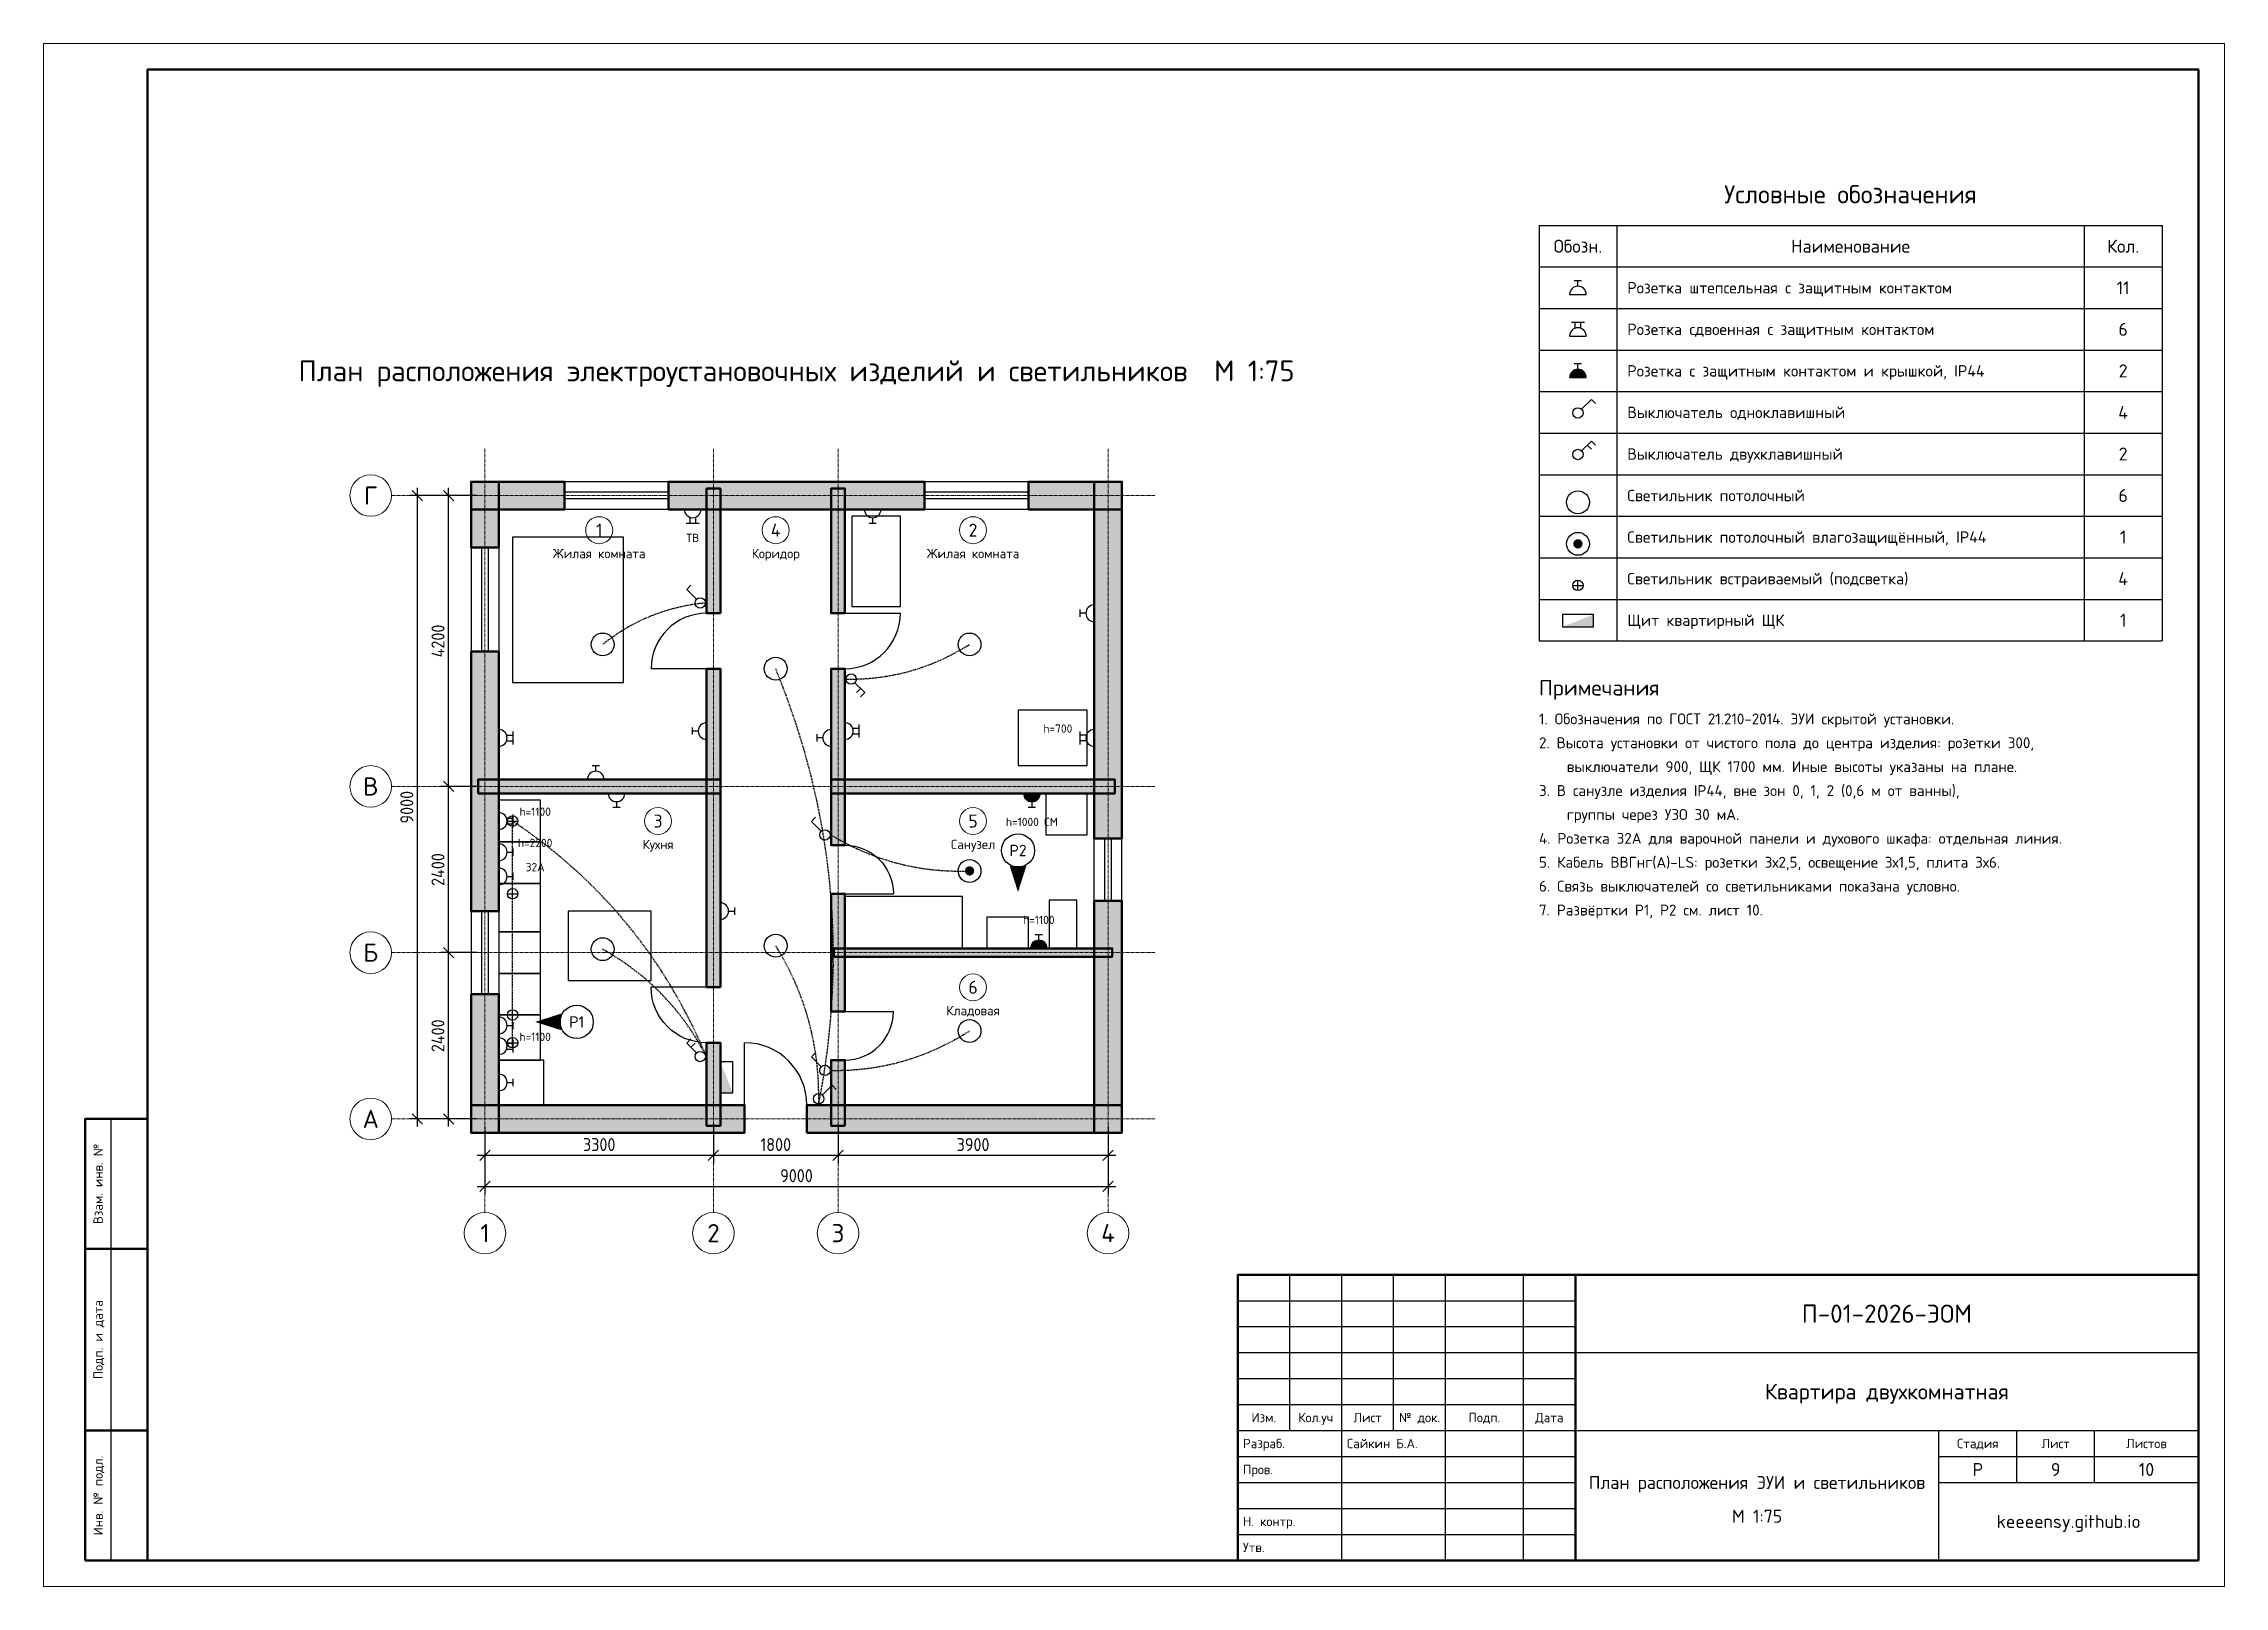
# Model space of a CAD drawing. Header units: millimetres. Extents: x 0 to 420, y 0 to 297.
import ezdxf
from ezdxf.enums import TextEntityAlignment as Align

# ---------------------------------------------------------------- set-up
doc = ezdxf.new("R2010")
doc.units = ezdxf.units.MM
doc.header["$LTSCALE"] = 0.25
doc.linetypes.add('DASHDOT', pattern=[3.556, 2.54, -0.508, 0, -0.508])
doc.linetypes.add('DASHED', pattern=[1.524, 1.27, -0.254])
for name, color, linetype in [('Мебель', 6, 'Continuous'), ('Разрез', 7, 'Continuous'), ('Связи', 1, 'DASHED'), ('Электрика', 1, 'Continuous')]:
    doc.layers.add(name, color=color, linetype=linetype)
for name, color, linetype, lineweight in [('Надписи', 7, 'Continuous', 25), ('Оси', 1, 'DASHDOT', 18), ('Помещения', 7, 'Continuous', 18), ('Проемы', 8, 'Continuous', 25), ('Размеры', 7, 'Continuous', 18), ('Рамка', 7, 'Continuous', 50), ('Стены', 8, 'Continuous', 50), ('Штамп', 7, 'Continuous', 25)]:
    doc.layers.add(name, color=color, linetype=linetype, lineweight=lineweight)
doc.styles.add('GOST', font='isocpeur.ttf', dxfattribs={"width": 0.9})
doc.dimstyles.new('ГОСТ', dxfattribs={"dimtxt": 2.5, "dimasz": 2.5, "dimexe": 1.5, "dimexo": 1.5, "dimgap": 0.8, "dimtad": 1, "dimdec": 0, "dimlfac": 75, "dimtxsty": 'GOST', "dimtsz": 1, "dimcen": 2.5, "dimdle": 1.5, "dimclrd": 7, "dimclre": 7, "dimclrt": 7, "dimazin": 3, "dimtfac": 1, "dimtmove": 0, "dimatfit": 3})

msp = doc.modelspace()

# ---------------------------------------------------------------- texts
at = {"layer": 'Надписи', "style": 'GOST'}
for s, height, p in [('Условные обозначения', 3.5, (348, 268)), ('Обозн.', 2.5, (295.5, 258)), ('Наименование', 2.5, (348, 258)), ('Кол.', 2.5, (400.5, 258)), ('11', 2.5, (400.5, 250)), ('6', 2.5, (400.5, 242)), ('План расположения электроустановочных изделий и светильников  М 1:75', 4, (145, 234)), ('2', 2.5, (400.5, 234)), ('4', 2.5, (400.5, 226)), ('2', 2.5, (400.5, 218)), ('Г', 3.5, (63, 210)), ('6', 2.5, (400.5, 210)), ('1', 2.5, (400.5, 202)), ('4', 2.5, (400.5, 194)), ('1', 2.5, (400.5, 186)), ('В', 3.5, (63, 154)), ('Б', 3.5, (63, 122)), ('А', 3.5, (63, 90)), ('1', 3.5, (85, 68)), ('2', 3.5, (129, 68)), ('3', 3.5, (153, 68)), ('4', 3.5, (205, 68)), ('П-01-2026-ЭОМ', 3.5, (355, 52.5)), ('Квартира двухкомнатная', 3, (355, 37.5)), ('Изм.', 1.8, (235, 32.5)), ('Кол.уч', 1.8, (245, 32.5)), ('Лист', 1.8, (255, 32.5)), ('№ док.', 1.8, (265, 32.5)), ('Подп.', 1.8, (277.5, 32.5)), ('Дата', 1.8, (290, 32.5)), ('Стадия', 1.8, (372.5, 27.5)), ('Лист', 1.8, (387.5, 27.5)), ('Листов', 1.8, (405, 27.5)), ('План расположения ЭУИ и светильников', 2.5, (330, 20)), ('Р', 2.5, (372.5, 22.5)), ('9', 2.5, (387.5, 22.5)), ('10', 2.5, (405, 22.5)), ('М 1:75', 2.5, (330, 13.5)), ('keeeensy.github.io', 2.5, (390, 12.5))]:
    msp.add_text(s, height=height, dxfattribs=at).set_placement(p, align=Align.MIDDLE_CENTER)
for s, height, p in [('Розетка штепсельная с защитным контактом', 2.2, (305, 250)), ('Розетка сдвоенная с защитным контактом', 2.2, (305, 242)), ('Розетка с защитным контактом и крышкой, IP44', 2.2, (305, 234)), ('Выключатель одноклавишный', 2.2, (305, 226)), ('Выключатель двухклавишный', 2.2, (305, 218)), ('Светильник потолочный', 2.2, (305, 210)), ('Светильник потолочный влагозащищённый, IP44', 2.2, (305, 202)), ('Светильник встраиваемый (подсветка)', 2.2, (305, 194)), ('Щит квартирный ЩК', 2.2, (305, 186)), ('Примечания', 3, (288, 173)), ('1. Обозначения по ГОСТ 21.210-2014. ЭУИ скрытой установки.', 2.1, (288, 167)), ('2. Высота установки от чистого пола до центра изделия: розетки 300,', 2.1, (288, 162.4)), ('    выключатели 900, ЩК 1700 мм. Иные высоты указаны на плане.', 2.1, (288, 157.8)), ('3. В санузле изделия IP44, вне зон 0, 1, 2 (0,6 м от ванны),', 2.1, (288, 153.2)), ('    группы через УЗО 30 мА.', 2.1, (288, 148.6)), ('4. Розетка 32А для варочной панели и духового шкафа: отдельная линия.', 2.1, (288, 144)), ('5. Кабель ВВГнг(А)-LS: розетки 3х2,5, освещение 3х1,5, плита 3х6.', 2.1, (288, 139.4)), ('6. Связь выключателей со светильниками показана условно.', 2.1, (288, 134.8)), ('7. Развёртки Р1, Р2 см. лист 10.', 2.1, (288, 130.2)), ('Разраб.', 1.8, (231, 27.5)), ('Сайкин Б.А.', 1.8, (251, 27.5)), ('Пров.', 1.8, (231, 22.5)), ('Н. контр.', 1.8, (231, 12.5)), ('Утв.', 1.8, (231, 7.5))]:
    msp.add_text(s, height=height, dxfattribs=at).set_placement(p, align=Align.MIDDLE_LEFT)
for s, p in [('Взам. инв. №', (10.5, 77.5)), ('Подп. и дата', (10.5, 47.5)), ('Инв. № подл.', (10.5, 17.5))]:
    msp.add_text(s, height=1.8, rotation=90, dxfattribs=at).set_placement(p, align=Align.MIDDLE_CENTER)
at = {"layer": 'Помещения', "style": 'GOST'}
for s, height, p in [('1', 2.5, (107, 203.333)), ('4', 2.5, (141, 203.333)), ('2', 2.5, (179, 203.333)), ('Жилая комната', 1.8, (107, 198.833)), ('Коридор', 1.8, (141, 198.833)), ('Жилая комната', 1.8, (179, 198.833)), ('3', 2.5, (118.333, 147.333)), ('5', 2.5, (179, 147.333)), ('Кухня', 1.8, (118.333, 142.833)), ('Санузел', 1.8, (179, 142.833)), ('6', 2.5, (179, 115.333)), ('Кладовая', 1.8, (179, 110.833))]:
    msp.add_text(s, height=height, dxfattribs=at).set_placement(p, align=Align.MIDDLE_CENTER)
at = {"layer": 'Разрез', "style": 'GOST'}
for s, p in [('Р2', (187.667, 141.667)), ('Р1', (102.667, 108.667))]:
    msp.add_text(s, height=2.2, dxfattribs=at).set_placement(p, align=Align.MIDDLE_CENTER)
at = {"layer": 'Электрика', "style": 'GOST'}
for s, p in [('ТВ', (125, 201.833)), ('h=700', (195.333, 165.133)), ('h=1100', (94.667, 149.133)), ('h=1000 СМ', (190.333, 147.167)), ('h=2200', (94.667, 143.133)), ('32А', (94.667, 138.467)), ('h=1100', (191.667, 128.3)), ('h=1100', (94.667, 105.8))]:
    msp.add_text(s, height=1.6, dxfattribs=at).set_placement(p, align=Align.MIDDLE_CENTER)

# ---------------------------------------------------------------- blocks, each defined once
blk = doc.blocks.new('ДВЕРЬ')
blk.add_line((0, 0), (0, 1))
blk.add_arc((0, 0), 1, 0, 90)
blk = doc.blocks.new('ОКНО')
for p, q in [((0, 0.5), (1, 0.5)), ((0, -0.5), (0, 0.5)), ((1, -0.5), (1, 0.5)), ((0, 0.12), (1, 0.12)), ((0, -0.12), (1, -0.12)), ((0, -0.5), (1, -0.5))]:
    blk.add_line(p, q)
blk = doc.blocks.new('РОЗЕТКА')
for p, q in [((-1.6, 0), (1.6, 0)), ((-0.7, 2.7), (0.7, 2.7)), ((0, 1.6), (0, 2.7))]:
    blk.add_line(p, q)
blk.add_arc((0, 0), 1.6, 0, 180)
blk = doc.blocks.new('РОЗЕТКА2')
for p, q in [((-1.6, 0), (1.6, 0)), ((-1.25, 2.7), (1.25, 2.7)), ((-0.55, 1.5), (-0.55, 2.7)), ((0.55, 1.5), (0.55, 2.7))]:
    blk.add_line(p, q)
blk.add_arc((0, 0), 1.6, 0, 180)
blk = doc.blocks.new('РОЗЕТКА_IP44')
h = blk.add_hatch(color=7)
edge = h.paths.add_edge_path()
edge.add_arc((0, 0), 1.6, 0, 180)
edge.add_line((-1.6, 0), (1.6, 0))
for p, q in [((-1.6, 0), (1.6, 0)), ((-0.7, 2.7), (0.7, 2.7)), ((0, 1.6), (0, 2.7))]:
    blk.add_line(p, q)
blk.add_arc((0, 0), 1.6, 0, 180)
blk = doc.blocks.new('СВЕТИЛЬНИК')
blk.add_circle((0, 0), 2.2)
blk = doc.blocks.new('СВЕТИЛЬНИК_IP44')
h = blk.add_hatch(color=7)
edge = h.paths.add_edge_path()
edge.add_arc((0, 0), 0.9, 0, 360)
blk.add_circle((0, 0), 2.2)
blk = doc.blocks.new('ТОЧЕЧНЫЙ')
for p, q in [((-1, 0), (1, 0)), ((0, -1), (0, 1))]:
    blk.add_line(p, q)
blk.add_circle((0, 0), 1)
blk = doc.blocks.new('ВЫКЛ2')
for p, q in [((0.7, 1.9), (2.6, 3.8)), ((1.8, 3), (2.6, 2.2)), ((2.6, 3.8), (3.4, 3))]:
    blk.add_line(p, q)
blk.add_circle((0, 1.2), 1)
blk = doc.blocks.new('ВЫКЛ1')
for p, q in [((0.7, 1.9), (2.6, 3.8)), ((2.6, 3.8), (3.4, 3))]:
    blk.add_line(p, q)
blk.add_circle((0, 1.2), 1)
blk = doc.blocks.new('ЩИТ')
blk.add_hatch(color=7).paths.add_polyline_path([(-3, 0), (3, 0), (3, 2.4)])
blk.add_lwpolyline([(-3, 0), (3, 0), (3, 2.4), (-3, 2.4)], close=True)

# ---------------------------------------------------------------- dimensions: what is measured, and where the dimension line sits
at = {"layer": 'Размеры'}
for base, p1, p2 in [((72, 90), (85, 90), (85, 210)), ((78, 154), (85, 154), (85, 210)), ((78, 122), (85, 122), (85, 154)), ((78, 90), (85, 90), (85, 122))]:
    msp.add_linear_dim(base=base, p1=p1, p2=p2, angle=90, dimstyle='ГОСТ', dxfattribs=at).render()
for base, p1, p2 in [((85, 83), (85, 90), (129, 90)), ((85, 77), (85, 90), (205, 90)), ((129, 83), (129, 90), (153, 90)), ((153, 83), (153, 90), (205, 90))]:
    msp.add_linear_dim(base=base, p1=p1, p2=p2, dimstyle='ГОСТ', dxfattribs=at).render()

# ---------------------------------------------------------------- hatches: boundary and pattern name
at = {"layer": 'Разрез'}
for points in [[(187.667, 133.667), (189.267, 138.667), (186.067, 138.667)], [(94.667, 108.667), (99.667, 107.067), (99.667, 110.267)]]:
    msp.add_hatch(color=7, dxfattribs=at).paths.add_polyline_path(points)
at = {"layer": 'Стены'}
for points in [[(100.333, 212.667), (82.333, 212.667), (82.333, 207.333), (100.333, 207.333)], [(82.333, 212.667), (82.333, 200), (87.667, 200), (87.667, 212.667)], [(169.667, 212.667), (120.333, 212.667), (120.333, 207.333), (169.667, 207.333)], [(130.333, 187.333), (130.333, 211.333), (127.667, 211.333), (127.667, 187.333)], [(154.333, 187.333), (154.333, 211.333), (151.667, 211.333), (151.667, 187.333)], [(207.667, 212.667), (189.667, 212.667), (189.667, 207.333), (207.667, 207.333)], [(207.667, 144), (207.667, 212.667), (202.333, 212.667), (202.333, 144)], [(82.333, 180), (82.333, 130), (87.667, 130), (87.667, 180)], [(130.333, 115.333), (130.333, 176.667), (127.667, 176.667), (127.667, 115.333)], [(154.333, 142.667), (154.333, 176.667), (151.667, 176.667), (151.667, 142.667)], [(83.667, 152.667), (130.333, 152.667), (130.333, 155.333), (83.667, 155.333)], [(151.667, 152.667), (206.333, 152.667), (206.333, 155.333), (151.667, 155.333)], [(154.333, 110.667), (154.333, 133.333), (151.667, 133.333), (151.667, 110.667)], [(207.667, 87.333), (207.667, 132), (202.333, 132), (202.333, 87.333)], [(152.2, 121.2), (205.8, 121.2), (205.8, 122.8), (152.2, 122.8)], [(82.333, 114), (82.333, 87.333), (87.667, 87.333), (87.667, 114)], [(130.333, 88.667), (130.333, 104.667), (127.667, 104.667), (127.667, 88.667)], [(154.333, 88.667), (154.333, 101.333), (151.667, 101.333), (151.667, 88.667)], [(82.333, 87.333), (135, 87.333), (135, 92.667), (82.333, 92.667)], [(147, 87.333), (207.667, 87.333), (207.667, 92.667), (147, 92.667)]]:
    msp.add_hatch(color=9, dxfattribs=at).paths.add_polyline_path(points)

# ---------------------------------------------------------------- linework, layer by layer
at = {"layer": 'Мебель', "color": 9}
for points in [[(155.667, 188.667), (165, 188.667), (165, 206), (155.667, 206)], [(90.333, 174), (111.667, 174), (111.667, 202), (90.333, 202)], [(187.667, 158), (201, 158), (201, 168.667), (187.667, 168.667)], [(87.667, 143.333), (95.667, 143.333), (95.667, 151.333), (87.667, 151.333)], [(193, 144.667), (201, 144.667), (201, 152.667), (193, 152.667)], [(87.667, 135.333), (95.667, 135.333), (95.667, 143.333), (87.667, 143.333)], [(87.667, 126), (95.667, 126), (95.667, 135.333), (87.667, 135.333)], [(154.333, 122.8), (177, 122.8), (177, 132.8), (154.333, 132.8)], [(193.667, 122.8), (199, 122.8), (199, 132.133), (193.667, 132.133)], [(87.667, 118), (95.667, 118), (95.667, 126), (87.667, 126)], [(101, 116.667), (117, 116.667), (117, 130), (101, 130)], [(181.667, 122.8), (189.667, 122.8), (189.667, 128.8), (181.667, 128.8)], [(87.667, 110), (95.667, 110), (95.667, 118), (87.667, 118)], [(87.667, 101.333), (95.667, 101.333), (95.667, 110), (87.667, 110)], [(87.667, 92.667), (96.333, 92.667), (96.333, 101.333), (87.667, 101.333)]]:
    msp.add_lwpolyline(points, close=True, dxfattribs=at)
at = {"layer": 'Оси'}
for p, q in [((85, 72), (85, 219)), ((129, 72), (129, 219)), ((153, 72), (153, 219)), ((205, 72), (205, 219)), ((67, 210), (214, 210)), ((67, 154), (214, 154)), ((67, 122), (214, 122)), ((67, 90), (214, 90))]:
    msp.add_line(p, q, dxfattribs=at)
at = {"layer": 'Оси', "color": 7, "linetype": 'Continuous'}
for centre in [(63, 210), (63, 154), (63, 122), (63, 90), (85, 68), (129, 68), (153, 68), (205, 68)]:
    msp.add_circle(centre, 4, dxfattribs=at)
at = {"layer": 'Помещения'}
for centre in [(107, 203.333), (141, 203.333), (179, 203.333), (118.333, 147.333), (179, 147.333), (179, 115.333)]:
    msp.add_circle(centre, 2.6, dxfattribs=at)
at = {"layer": 'Разрез'}
for centre in [(187.667, 141.667), (102.667, 108.667)]:
    msp.add_circle(centre, 3.2, dxfattribs=at)
at = {"layer": 'Рамка'}
msp.add_line((295, 5), (295, 60), dxfattribs=at)
at = {"layer": 'Рамка', "lineweight": 18}
msp.add_lwpolyline([(0, 0), (420, 0), (420, 297), (0, 297)], close=True, dxfattribs=at)
at = {"layer": 'Рамка'}
for points in [[(20, 5), (415, 5), (415, 292), (20, 292)], [(8, 65), (20, 65), (20, 90), (8, 90)], [(8, 30), (20, 30), (20, 65), (8, 65)], [(230, 5), (415, 5), (415, 60), (230, 60)], [(8, 5), (20, 5), (20, 30), (8, 30)]]:
    msp.add_lwpolyline(points, close=True, dxfattribs=at)
at = {"layer": 'Связи', "linetype": 'DASHED', "ltscale": 0.6}
for p, q in [((90.333, 133.333), (90.333, 147.333)), ((90.333, 110), (90.333, 133.333)), ((90.333, 104.667), (90.333, 110))]:
    msp.add_line(p, q, dxfattribs=at)
for points in [[(127.667, 189.333), (126.276, 189.185), (124.904, 188.99), (123.551, 188.747), (122.217, 188.458), (120.901, 188.122), (119.604, 187.74), (118.326, 187.31), (117.067, 186.833), (115.826, 186.31), (114.604, 185.74), (113.401, 185.122), (112.217, 184.458), (111.051, 183.747), (109.904, 182.99), (108.776, 182.185), (107.667, 181.333)], [(154.333, 174.667), (155.951, 174.661), (157.552, 174.713), (159.138, 174.82), (160.708, 174.983), (162.263, 175.203), (163.802, 175.479), (165.326, 175.811), (166.833, 176.2), (168.326, 176.645), (169.802, 177.146), (171.263, 177.703), (172.708, 178.317), (174.138, 178.986), (175.552, 179.712), (176.951, 180.495), (178.333, 181.333)], [(149.267, 92.667), (150.227, 98.062), (150.99, 103.438), (151.556, 108.794), (151.925, 114.132), (152.097, 119.449), (152.073, 124.748), (151.852, 130.027), (151.433, 135.287), (150.818, 140.527), (150.006, 145.748), (148.997, 150.949), (147.792, 156.132), (146.389, 161.294), (144.79, 166.438), (142.993, 171.562), (141, 176.667)], [(127.667, 102), (126.13, 105.49), (124.487, 108.892), (122.739, 112.206), (120.883, 115.433), (118.922, 118.573), (116.854, 121.625), (114.68, 124.59), (112.4, 127.467), (110.014, 130.256), (107.521, 132.958), (104.922, 135.573), (102.217, 138.1), (99.405, 140.54), (96.487, 142.892), (93.464, 145.156), (90.333, 147.333)], [(151.667, 144.667), (153.211, 143.765), (154.773, 142.925), (156.35, 142.148), (157.943, 141.433), (159.553, 140.781), (161.179, 140.192), (162.821, 139.665), (164.48, 139.2), (166.155, 138.798), (167.846, 138.458), (169.553, 138.181), (171.277, 137.967), (173.016, 137.815), (174.772, 137.725), (176.545, 137.698), (178.333, 137.733)], [(127.667, 102), (126.78, 103.643), (125.845, 105.24), (124.861, 106.789), (123.829, 108.292), (122.749, 109.747), (121.62, 111.156), (120.442, 112.518), (119.217, 113.833), (117.942, 115.102), (116.62, 116.323), (115.249, 117.497), (113.829, 118.625), (112.361, 119.706), (110.845, 120.74), (109.28, 121.727), (107.667, 122.667)], [(149.267, 92.667), (149.289, 94.729), (149.24, 96.771), (149.118, 98.794), (148.925, 100.798), (148.66, 102.783), (148.323, 104.748), (147.914, 106.694), (147.433, 108.62), (146.881, 110.527), (146.256, 112.415), (145.56, 114.283), (144.792, 116.132), (143.952, 117.961), (143.04, 119.771), (142.056, 121.562), (141, 123.333)], [(151.667, 99.333), (153.467, 99.34), (155.249, 99.408), (157.014, 99.54), (158.761, 99.733), (160.49, 99.99), (162.201, 100.308), (163.894, 100.69), (165.57, 101.133), (167.228, 101.64), (168.868, 102.208), (170.49, 102.84), (172.094, 103.533), (173.681, 104.29), (175.249, 105.108), (176.8, 105.99), (178.333, 106.933)]]:
    msp.add_lwpolyline(points, dxfattribs=at)
at = {"layer": 'Стены', "color": 7}
for points in [[(100.333, 212.667), (82.333, 212.667), (82.333, 207.333), (100.333, 207.333)], [(82.333, 212.667), (82.333, 200), (87.667, 200), (87.667, 212.667)], [(169.667, 212.667), (120.333, 212.667), (120.333, 207.333), (169.667, 207.333)], [(130.333, 187.333), (130.333, 211.333), (127.667, 211.333), (127.667, 187.333)], [(154.333, 187.333), (154.333, 211.333), (151.667, 211.333), (151.667, 187.333)], [(207.667, 212.667), (189.667, 212.667), (189.667, 207.333), (207.667, 207.333)], [(207.667, 144), (207.667, 212.667), (202.333, 212.667), (202.333, 144)], [(82.333, 180), (82.333, 130), (87.667, 130), (87.667, 180)], [(130.333, 115.333), (130.333, 176.667), (127.667, 176.667), (127.667, 115.333)], [(154.333, 142.667), (154.333, 176.667), (151.667, 176.667), (151.667, 142.667)], [(83.667, 152.667), (130.333, 152.667), (130.333, 155.333), (83.667, 155.333)], [(151.667, 152.667), (206.333, 152.667), (206.333, 155.333), (151.667, 155.333)], [(154.333, 110.667), (154.333, 133.333), (151.667, 133.333), (151.667, 110.667)], [(207.667, 87.333), (207.667, 132), (202.333, 132), (202.333, 87.333)], [(152.2, 121.2), (205.8, 121.2), (205.8, 122.8), (152.2, 122.8)], [(82.333, 114), (82.333, 87.333), (87.667, 87.333), (87.667, 114)], [(130.333, 88.667), (130.333, 104.667), (127.667, 104.667), (127.667, 88.667)], [(154.333, 88.667), (154.333, 101.333), (151.667, 101.333), (151.667, 88.667)], [(82.333, 87.333), (135, 87.333), (135, 92.667), (82.333, 92.667)], [(147, 87.333), (207.667, 87.333), (207.667, 92.667), (147, 92.667)]]:
    msp.add_lwpolyline(points, close=True, dxfattribs=at)
at = {"layer": 'Штамп'}
for p, q in [((288, 262), (408, 262)), ((288, 262), (288, 182)), ((303, 262), (303, 182)), ((393, 262), (393, 182)), ((408, 262), (408, 182)), ((288, 254), (408, 254)), ((288, 246), (408, 246)), ((288, 238), (408, 238)), ((288, 230), (408, 230)), ((288, 222), (408, 222)), ((288, 214), (408, 214)), ((288, 206), (408, 206)), ((288, 198), (408, 198)), ((288, 190), (408, 190)), ((288, 182), (408, 182)), ((13, 65), (13, 90)), ((13, 30), (13, 65)), ((240, 30), (240, 60)), ((250, 30), (250, 60)), ((260, 30), (260, 60)), ((270, 30), (270, 60)), ((285, 30), (285, 60)), ((230, 55), (295, 55)), ((230, 50), (295, 50)), ((230, 45), (295, 45)), ((295, 45), (415, 45)), ((230, 40), (295, 40)), ((230, 35), (295, 35)), ((13, 5), (13, 30)), ((230, 30), (295, 30)), ((250, 5), (250, 30)), ((270, 5), (270, 30)), ((285, 5), (285, 30)), ((295, 30), (415, 30)), ((365, 5), (365, 30)), ((380, 20), (380, 30)), ((395, 20), (395, 30)), ((230, 25), (295, 25)), ((365, 25), (415, 25)), ((230, 20), (295, 20)), ((365, 20), (415, 20)), ((230, 15), (295, 15)), ((230, 10), (295, 10))]:
    msp.add_line(p, q, dxfattribs=at)

# ---------------------------------------------------------------- block references
at = {"layer": 'Проемы'}
for name, p, xscale, yscale, rotation in [('ОКНО', (120.333, 210), 20, 5.333333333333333, 180), ('ОКНО', (189.667, 210), 20, 5.333333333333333, 180), ('ОКНО', (85, 200), 20, 5.333333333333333, 270), ('ДВЕРЬ', (127.667, 176.667), 10.666666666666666, 10.666666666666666, 90), ('ДВЕРЬ', (154.333, 187.333), -10.666666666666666, -10.666666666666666, 90), ('ОКНО', (205, 132), 12, 5.333333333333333, 90), ('ДВЕРЬ', (154.333, 133.333), 9.333333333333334, -9.333333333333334, 90), ('ОКНО', (85, 130), 16, 5.333333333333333, 270), ('ДВЕРЬ', (127.667, 115.333), -10.666666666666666, 10.666666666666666, 90), ('ДВЕРЬ', (154.333, 110.667), -9.333333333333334, -9.333333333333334, 90)]:
    msp.add_blockref(name, p, dxfattribs=dict(at, xscale=xscale, yscale=yscale, rotation=rotation))
at = {"layer": 'Проемы', "xscale": 12, "yscale": 12}
msp.add_blockref('ДВЕРЬ', (135, 92.667), dxfattribs=at)
at = {"layer": 'Электрика'}
for name, p in [('РОЗЕТКА', (295.5, 248.7)), ('РОЗЕТКА2', (295.5, 240.7)), ('РОЗЕТКА_IP44', (295.5, 232.7)), ('ВЫКЛ1', (295.5, 224.7)), ('ВЫКЛ2', (295.5, 216.7)), ('СВЕТИЛЬНИК', (295.5, 208.7)), ('СВЕТИЛЬНИК_IP44', (295.5, 200.7)), ('ТОЧЕЧНЫЙ', (295.5, 192.7)), ('ЩИТ', (295.5, 184.7)), ('СВЕТИЛЬНИК', (107.667, 181.333)), ('СВЕТИЛЬНИК', (178.333, 181.333)), ('СВЕТИЛЬНИК', (141, 176.667)), ('РОЗЕТКА', (106.333, 155.333)), ('ТОЧЕЧНЫЙ', (90.333, 147.333)), ('СВЕТИЛЬНИК_IP44', (178.333, 137.733)), ('ТОЧЕЧНЫЙ', (90.333, 133.333)), ('СВЕТИЛЬНИК', (107.667, 122.667)), ('СВЕТИЛЬНИК', (141, 123.333)), ('РОЗЕТКА_IP44', (191.667, 122.8)), ('ТОЧЕЧНЫЙ', (90.333, 110)), ('ТОЧЕЧНЫЙ', (90.333, 104.667)), ('СВЕТИЛЬНИК', (178.333, 106.933)), ('ВЫКЛ1', (149.267, 92.667))]:
    msp.add_blockref(name, p, dxfattribs=at)
for name, p, rotation in [('РОЗЕТКА2', (125, 207.333), 180), ('РОЗЕТКА', (159.667, 207.333), 180), ('ВЫКЛ1', (127.667, 189.333), 90), ('РОЗЕТКА', (202.333, 187.333), 90), ('ВЫКЛ2', (154.333, 174.667), -90), ('РОЗЕТКА2', (87.667, 163.333), -90), ('РОЗЕТКА', (127.667, 164.667), 90), ('РОЗЕТКА', (151.667, 163.333), 90), ('РОЗЕТКА2', (154.333, 164.667), -90), ('РОЗЕТКА2', (202.333, 163.333), 90), ('РОЗЕТКА', (110.333, 152.667), 180), ('РОЗЕТКА_IP44', (190.333, 152.667), 180), ('РОЗЕТКА2', (87.667, 147.333), -90), ('ВЫКЛ1', (151.667, 144.667), 90), ('РОЗЕТКА', (87.667, 141.333), -90), ('РОЗЕТКА', (87.667, 136.667), -90), ('РОЗЕТКА', (130.333, 130), -90), ('РОЗЕТКА', (87.667, 108), -90), ('РОЗЕТКА2', (87.667, 104), -90), ('ВЫКЛ2', (127.667, 102), 90), ('ЩИТ', (130.333, 98), -90), ('ВЫКЛ1', (151.667, 99.333), 90), ('РОЗЕТКА', (87.667, 97), -90)]:
    msp.add_blockref(name, p, dxfattribs=dict(at, rotation=rotation))

msp.set_redraw_order([(e.dxf.handle, doc.entitydb.next_handle()) for e in msp.query("TEXT MTEXT ATTDEF DIMENSION ARC_DIMENSION")])  # texts and dimensions are drawn at this point

doc.saveas('drawing.dxf')
